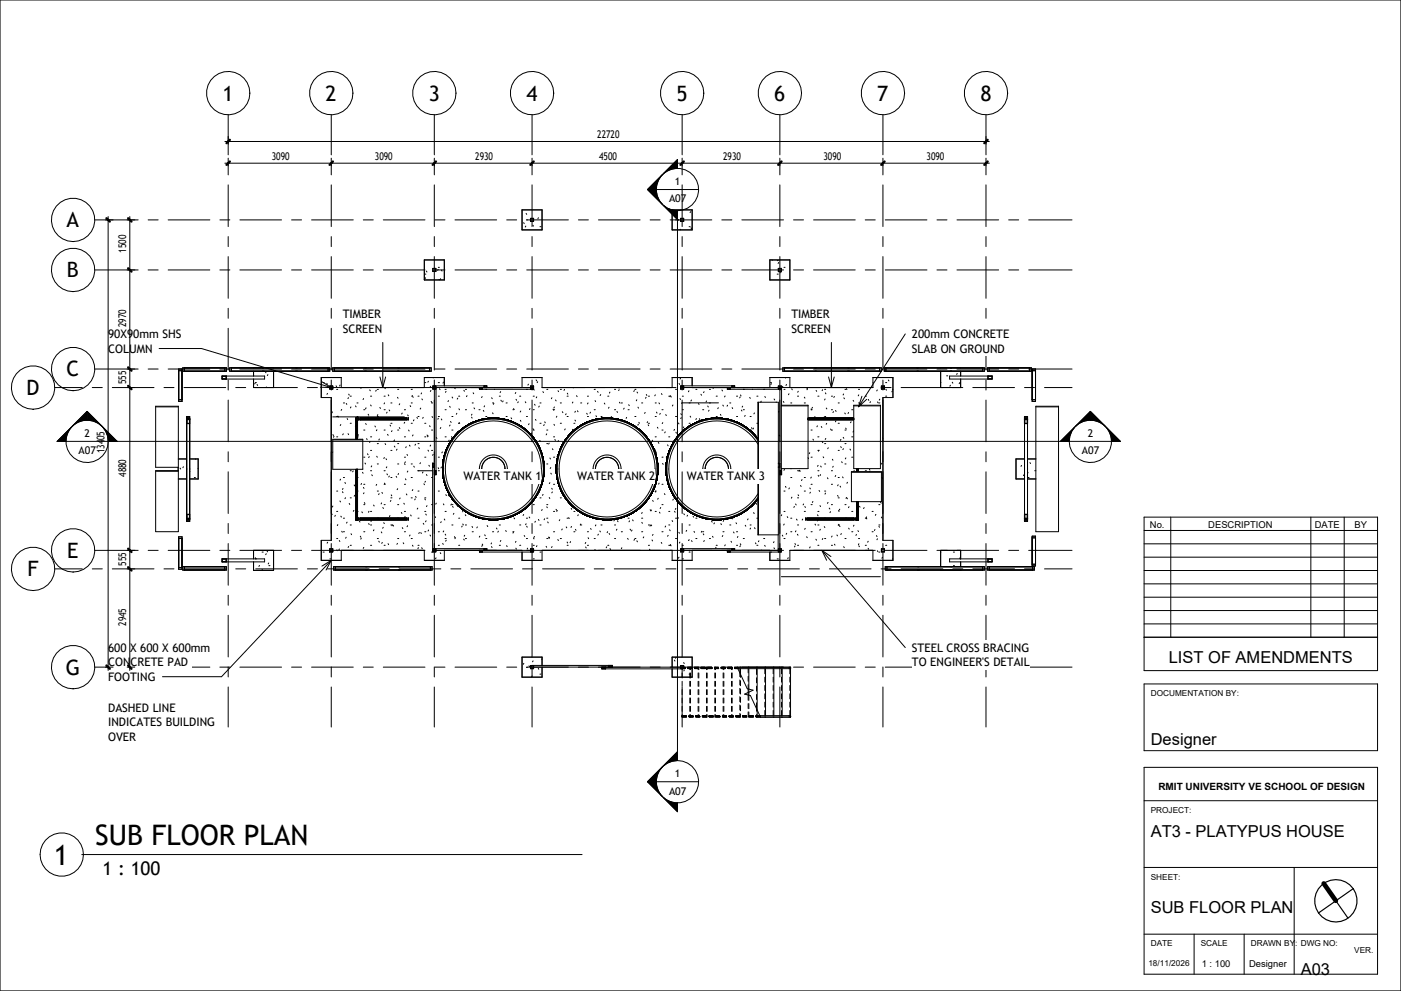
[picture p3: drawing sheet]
<svg xmlns="http://www.w3.org/2000/svg" width="420mm" height="297mm" viewBox="0 0 420 297" stroke-linecap="round" stroke-linejoin="round" font-family="sans-serif">
<defs><g id="words">
<g font-size="8.5">
<text x="28.5" y="253.1">SUB FLOOR PLAN</text>
<text x="16.1" y="259.1">1</text>
</g>
<g font-size="6.3">
<text x="66.7" y="30.1">1</text>
<text x="97.6" y="30.1">2</text>
<text x="128.5" y="30.1">3</text>
<text x="157.8" y="30.1">4</text>
<text x="202.8" y="30.1">5</text>
<text x="232.1" y="30.1">6</text>
<text x="263" y="30.1">7</text>
<text x="293.9" y="30.1">8</text>
<text x="20" y="68.1">A</text>
<text x="20.1" y="83.1">B</text>
<text x="20" y="112.8">C</text>
<text x="7.9" y="118.4">D</text>
<text x="20.2" y="167.2">E</text>
<text x="8.2" y="172.7">F</text>
<text x="19.7" y="202.2">G</text>
</g>
<text font-size="5.6" x="30.8" y="262.2">1 : 100</text>
<g font-size="4.9">
<text x="350.4" y="198.8">LIST OF AMENDMENTS</text>
<text x="345" y="223.4">Designer</text>
<text x="345" y="250.9">AT3 - PLATYPUS HOUSE</text>
<text x="345" y="273.7">SUB FLOOR PLAN</text>
<text x="390" y="292.1">A03</text>
</g>
<g font-size="3.5">
<text x="102.8" y="95.3">TIMBER</text>
<text x="237.2" y="95.3">TIMBER</text>
<text x="32.4" y="101.3">90X90mm SHS</text>
<text x="102.8" y="99.7">SCREEN</text>
<text x="237.2" y="99.7">SCREEN</text>
<text x="273.4" y="101.3">200mm CONCRETE</text>
<text x="32.4" y="105.7">COLUMN</text>
<text x="273.4" y="105.7">SLAB ON GROUND</text>
<text x="138.9" y="144">WATER TANK 1</text>
<text x="173" y="144">WATER TANK 2</text>
<text x="205.9" y="144">WATER TANK 3</text>
<text x="32.4" y="195.3">600 X 600 X 600mm</text>
<text x="273.4" y="195.3">STEEL CROSS BRACING</text>
<text x="32.4" y="199.7">CONCRETE PAD</text>
<text x="273.4" y="199.7">TO ENGINEER'S DETAIL</text>
<text x="32.4" y="204.1">FOOTING</text>
<text x="32.4" y="213.3">DASHED LINE</text>
<text x="32.4" y="217.7">INDICATES BUILDING</text>
<text x="32.4" y="222.1">OVER</text>
</g>
<g font-size="3.2">
<text x="179" y="41.3">22720</text>
<text x="81.5" y="47.8">3090</text>
<text x="112.4" y="47.8">3090</text>
<text x="142.5" y="47.8">2930</text>
<text x="179.6" y="47.8">4500</text>
<text x="216.8" y="47.8">2930</text>
<text x="246.9" y="47.8">3090</text>
<text x="277.8" y="47.8">3090</text>
<text x="202.3" y="55.5">1</text>
<text x="200.6" y="60.7">A07</text>
<text x="37.9" y="75.8" transform="rotate(-90 37.9 75.8)">1500</text>
<text x="37.9" y="98.1" transform="rotate(-90 37.9 98.1)">2970</text>
<text x="37.9" y="115.1" transform="rotate(-90 37.9 115.1)">555</text>
<text x="25.3" y="130.9">2</text>
<text x="326.1" y="130.9">2</text>
<text x="23.6" y="136.1">A07</text>
<text x="31.4" y="135.9" transform="rotate(-90 31.4 135.9)">13405</text>
<text x="324.3" y="136.1">A07</text>
<text x="37.9" y="142.9" transform="rotate(-90 37.9 142.9)">4880</text>
<text x="37.9" y="169.5" transform="rotate(-90 37.9 169.5)">555</text>
<text x="37.9" y="187.6" transform="rotate(-90 37.9 187.6)">2945</text>
<text x="202.3" y="233">1</text>
<text x="200.6" y="238.1">A07</text>
</g>
<text font-size="3" x="347.3" y="236.8">RMIT UNIVERSITY VE SCHOOL OF DESIGN</text>
<g font-size="2.8">
<text x="344.7" y="158.3">No.</text>
<text x="362.2" y="158.3">DESCRIPTION</text>
<text x="394.1" y="158.3">DATE</text>
<text x="406.1" y="158.3">BY</text>
<text x="360.3" y="289.7">1 : 100</text>
<text x="374.5" y="289.7">Designer</text>
</g>
<g font-size="2.5">
<text x="345" y="208.7">DOCUMENTATION BY:</text>
<text x="345" y="243.7">PROJECT:</text>
<text x="345" y="263.7">SHEET:</text>
<text x="345" y="283.6">DATE</text>
<text x="360" y="283.6">SCALE</text>
<text x="375" y="283.6">DRAWN BY: DWG NO:</text>
<text x="406" y="285.7">VER.</text>
<text x="344.3" y="289.4">18/11/2026</text>
</g>
</g></defs>
<g fill="none" stroke="#000" stroke-width=".3">
<path d="M127.2 77.9h6v6h-6zM156.5 62.9h6v6h-6zM157 66.7l.2 .3M157.6 67.8l-.1 .2M157.7 64l.2 .3M157.8 65.9h.3M159.1 65.7v.1M159.4 65.5h-.1M159.7 66.3v.1M159.8 67.5l.1 .3M159.9 66.1h.1M161.4 65.3l-.2 .2"/>
<path d="M161.9 67.9h.3M201.5 62.9h6v6h-6zM202.5 65.9h.3M203.2 65.9l-.1 .3M203.4 65.8l.1 .3M204 68.7l-.1 .2M204.1 66h-.1M204.6 65.5h.1M206.6 67.9h.3M207 63.4l-.1 .3M207.1 68.3l.2 .3M230.8 77.9h6v6h-6z"/>
<path d="M231.5 77.9v.1M233 78.1h.3M233.4 78.7l-.1 .3M127.3 82.2h.4M127.6 83.2l-.2 .3M127.8 81.2l.2 .3M129.8 81.2h.1M130.5 80.5h.1M131.4 80.7l-.2 .3M131.4 80.1h.3M131.6 83.7l.1 .2M132.1 83.5l-.2 .3"/>
<path d="M132.4 81l.1 .2M230.8 80.8h.1M233 82.2h.3M233.4 81.3l.2 .3M234 81.3v.1M234.2 81.5l-.2 .2M234.2 81.1h.1M235 80.1h.4M53.6 110.6h1v9.7h-1zM53.6 119.8h1M53.6 111.1h1M54.8 110.2h13.1v1h-13.1z"/>
<path d="M55.3 110.2v1M66.6 112.7h12.7v.9h-11.5M66.6 113.6h1.2M67.4 110.2v1M68.9 110.2h30v1h-30zM69.4 110.2v1M76 110.2h6M76 111.2v1.5M76.5 114.8l-.2 .3M76.5 114.7h.4M77.1 115.2l.1 .3M79.6 111.4l.1 .3"/>
<path d="M79.8 116l.1 .1M80.3 112.3l-.2 .3M82 111.2v4.9h-6v-2.5M96.9 114.7h.3M98 114.9l.1 .3M98.2 117.9l-.2 .3M98.4 110.2v1M98.9 115.9h.1M99.1 115.7h-.1M99.4 116.6h.1M99.8 116.2l-.1 .1M99.8 110.2h29.5v1h-29.5z"/>
<path d="M100.3 110.2v1M100.8 115.6l.1 .3M100.9 116.7h.4M102 115.4l-.2 .3M104.5 119.2l-.2 .3M104.5 118.1l.2 .3M105 118.7h.3M108.1 116.1l.1 .3M109 119.5l-.2 .2M110.8 116.8l.2 .3M111.1 118.7h.3M112.8 117l-.2 .2"/>
<path d="M113.1 116.7h.3M115.1 118.7h.4M115.6 116.2l-.2 .3M116.4 118.3l.2 .3M119.2 119.1l.1 .3M119.2 116.7h.3M123.3 116.7h.3M123.6 118.5l-.1 .3M123.7 118.8l.2 .3M125.3 118.7h.3M126.4 117.8l-.2 .3M126.5 119.5l.1 .3"/>
<path d="M127.3 114.7h.4M128.4 114.2l-.1 .3M128.8 110.2v1M129 115.8l.1 .2M129.2 117l-.2 .3M129.8 116.4h.1M129.8 113.1l.1 .2M130.2 116.1v48.9h-.5v-25M130.5 115.7h-.1M130.7 116.1v25M131.4 118.7h.3M131.4 114.7h.3"/>
<path d="M131.8 116.5l.1 .3M133 114.5l-.2 .3M133.2 115.6v-2.5h-6v3h-24.9v-3h-6v6h3v42.8h-3v6h6v-3h24.9v3h6v-3M133.4 116.7h.4M133.7 117.3l-.2 .3M135.5 119l.2 .3M136.3 116.2l.2 .3M137.2 119.3l-.1 .3M137.5 118.7h.3M139.1 117l.1 .3M139.5 116.7h.4M140 118.6l-.2 .3"/>
<path d="M141.8 117.7l.2 .3M143.8 116.1l-.2 .3M143.8 116.6h.7M144.5 118.9l-.1 .2M145.2 116.1h.7M145.9 115.7l-15.8-.1v.5l29.5 .1v.5h-15M147.4 119.2l.2 .3M148.3 116.7h.1M149.7 118.7h.3M150.1 117.4l-.2 .3M150.2 119.9l.1 .3M154.6 117.6l-.1 .3"/>
<path d="M154.7 119.7l.2 .3M155.8 118.7h.3M158.4 115.1l-.1 .3M159.1 116v.1M159.4 115.7h.1M159.8 116.6h-.1M159.8 118.7h.4M159.9 116.4h.1M160 116.6l.1 .3M160.7 113.8l.2 .3M160.9 118.9l-.1 .3M161.2 114.4l-.2 .3"/>
<path d="M162.8 117.4l.1 .3M163.9 116.7h.3M165.5 119.2l-.2 .3M166.5 119.9l.2 .3M167.3 117.1l.2 .3M168 116.7h.3M169.2 116.7l-.1 .3M170 118.7h.3M170.1 117.8l.1 .3M171.9 116.1v.1M172.8 118.6l.2 .3M176.1 118.7h.3"/>
<path d="M178.1 116.7h.4M179.1 117.3l.2 .3M180.1 118.3l-.2 .2M182.2 118.7h.3M182.9 117.5l-.2 .3M184.2 116.7h.4M185.5 116.1l.1 .2M185.6 116.8l-.1 .3M190.2 117l-.2 .3M190.3 116.7h.4M190.9 119.8l-.2 .3M191 117.5l.1 .3"/>
<path d="M193.7 119.1l-.2 .3M193.8 118.2l.1 .3M194.4 118.7h.3M196.5 118.3l-.2 .3M198.3 118l.2 .3M200.5 118.7h.3M201 118.6l-.2 .3M201.1 118.7l.1 .3M202.5 116.7h.3M203.6 114.9l.1 .3M203.8 119.4l.2 .3M204 113.3l-.1 .3"/>
<path d="M204.1 116.3h-.1M204.5 118.7h.4M204.7 115.7h-.1M206.5 117.1l-.1 .3M207.3 119.9l-.2 .3M207.5 115.6v-2.5h-6v3h-39v-3h-6v3M208.6 116.7h.3M210.1 118.2l.2 .3M211.1 117.4l-.2 .3M212.7 116.7h.3M213.7 116.1l.1 .3M214.7 118.7h.3"/>
<path d="M216.4 116.9l.2 .3M217.4 118.7l-.2 .3M218.1 116.6h.7M218.9 116.7h14.9M219.5 116.1h.7M220.2 115.7l-15.9-.1v.5l29.5 .1M220.8 118.7h.3M221.9 118.9l-.2 .3M222 118.4l.1 .3M224.8 119.1l.1 .3M225.6 116.7h-.1M226.9 118.7h.3"/>
<path d="M229.3 118.8l.2 .3M230.8 116.1v-3h6v3h24.9v-3h6v6h-3v42.8h3v6h-6v-3h-24.9v3h-6v-2.4M231 114.7h.3M231.3 115l-.2 .2M232.1 119.6l.1 .3M234 116.6h-.1M234.2 116.3h.1M234.6 115.8l.1 .3M234.7 110.2h29.5v1h-29.5zM235 116.7h.4M235.2 110.2v1M235.4 113.1l.1 .2"/>
<path d="M235.8 115.2l-.2 .3M236.5 118l-.1 .3M237.3 116.5l.2 .3M239.1 118.7h.3M239.3 117.3l-.2 .3M241.1 119l.2 .3M241.9 116.3v.5M244.7 117l.1 .3M245.2 118.7h.3M246.6 116.8l-.1 .3M247.2 116.7h.3M247.4 119.6l-.2 .3"/>
<path d="M247.4 117.7l.2 .3M249.2 118.7h.4M250.1 118.8l-.1 .3M252.9 118.1l-.2 .3M253 119.2l.2 .3M253.3 116.7h.3M253.7 116.5l.2 .2M255.8 120l.1 .3M257.4 116.7h.3M257.4 118.4l-.1 .2M259.4 118.7h.3M260.3 119.7l.2 .3"/>
<path d="M261.7 114.7h.1M263 116.9l-.2 .3M263.7 110.2v1M263.7 119.6l-.1 .3M264.3 116.4l-.1 .1M265 115.7h.1M265.1 110.2h30v1h-30zM265.5 118.7h.3M265.5 114.7h.3M265.6 116.7l.1 .2M265.6 110.2v1M266.3 113.9l.2 .3"/>
<path d="M267.5 116.7h.2M267.5 117.1l-.1 .3M282 114.7h.1M282 111.2v4.9h6v-2.5M282 110.2h6M283.8 112.6h.3M284.9 115.4l-.1 .3M285.3 110.1v.1M285.5 114.5l.1 .3M287 111.9l-.2 .3M287.7 114.7l-.2 .3M287.8 114.7h.2"/>
<path d="M288 111.2v1.5M294.6 110.2v1M296 110.2h13.2v1h-13.2zM296.2 113.6h1.2M296.5 110.2v1M297.4 112.7h-12.7v.9h11.5M308.7 110.2v1M309.4 110.6h1v9.7h-1zM309.4 119.8h1M309.4 111.1h1M46.7 121.9h6.8M53.5 137.5h2.5"/>
<path d="M55 139.9l-.2 .3M56.8 125.3h-.8v30.5h.8M56.8 125.6v1.3M56.9 137.5h2.5v6h-2.5M56.9 125.3v30.5M58.7 137.5l-.1 .2M99.7 123.4l-.2 .3M99.8 135.5l-.1 .1M99.8 131.8h9M99.8 131.6h9v9h-9zM99.8 124.9h21.4M99.8 130.2l.2 .3"/>
<path d="M100.1 130.8l-.1 .2M100.9 124.8h.4M100.9 130.9h.4M101.3 124.7l.2 .3M102.2 127.2l-.2 .3M102.4 122.7l-.1 .3M102.9 130l-.2 .3M103 120.8h.3M103.8 120.9l.2 .3M104.1 125.4l.1 .3M104.3 130l.2 .3M105 126.9h.3"/>
<path d="M105.2 122l-.2 .2M106.6 121.6l.1 .3M106.7 127.5l-.2 .3M106.8 131.6v-6.4h.4v6.4M107 120.8h.3M107 124.8h.3M107.2 130.9h.1M107.2 130.8l.1 .2M107.2 125.8h15.3M107.2 125.3h15.3M107.4 125.2h.6v.6h-.6zM107.4 130.3l-.1 .3"/>
<path d="M109 122.8h.4M109 128.9h.4M109 137h.4M109.4 138.8l.2 .3M109.6 126.9l.2 .3M109.8 122.2l-.2 .3M109.9 131.5l.2 .3M110.2 136l.1 .3M110.4 124.2l.1 .2M110.5 125l-.2 .3M110.7 136.9l-.2 .2M111 132.3l-.2 .3"/>
<path d="M111.1 130.9h.3M111.1 135h.3M111.1 121.4l.2 .3M111.4 139.6l-.1 .3M112.4 127.7l.2 .3M112.9 136.7l.2 .3M113 128.8l-.2 .3M113.1 124.8h.3M113.1 133h.3M113.1 139h.3M113.3 124.3l-.2 .3M113.7 131.6l-.1 .3"/>
<path d="M113.9 122.1l.2 .3M115.1 122.8h.4M115.1 128.9h.4M115.2 137.1l-.1 .3M115.3 120.7l-.2 .3M115.4 132.9l.2 .3M115.7 137.5l.2 .3M116 139.9l-.2 .3M116 123.5l-.1 .3M116.2 130.2l.2 .3M116.7 122.9l.1 .3M116.9 127.4l.2 .3"/>
<path d="M117.2 120.8h.3M117.2 126.9h.3M117.2 135h.3M117.5 129.1l-.1 .3M118.2 133.7l.2 .3M118.3 131.8l-.2 .3M119 134.6l-.1 .3M119.2 128.9h.3M119.2 133h.3M119.2 139h.3M119.7 128.1l.2 .3M119.8 121l-.1 .3"/>
<path d="M120.6 123.8l-.2 .3M121.2 122.8h.4M121.2 130.9h.4M121.2 137h.4M121.3 139l.1 .3M121.3 126.6l-.1 .3M121.5 138.4l-.1 .3M121.8 133.9l-.2 .3M121.9 125.2h.6v.6h-.6zM122 136.2l.2 .3M122.2 124.3l.2 .3M122.5 128.9l.2 .3"/>
<path d="M122.8 133.4l.1 .3M123 121.6l.1 .3M123.3 120.8h.3M123.3 126.9h.3M123.3 139h.3M123.8 130.4l-.1 .2M124 139.7l.2 .3M124.1 125.8l-.2 .3M124.6 133.1l-.2 .3M125 125.1l.2 .3M125.3 124.8h.3M125.3 133h.3"/>
<path d="M125.5 134.2l.2 .3M126.1 138.7l-.2 .3M126.1 122.3l-.1 .3M126.9 125.1l-.2 .3M127.3 126.9h.4M127.3 130.9h.4M127.3 137h.4M128 130.4l.2 .3M128.3 134.9l.2 .3M128.4 130.6l-.2 .3M128.6 139.4l.1 .3M128.8 127.6l.1 .3"/>
<path d="M129.1 133.4l-.2 .3M129.2 120.3l.2 .3M129.4 120.8h.3M129.4 128.9h.3M129.4 135h.3M129.5 124.8l.2 .3M129.7 138.9v1M129.8 136.2l-.1 .3M130.8 131.1l.2 .3M131.4 124.8h.3M131.4 137h.3M131.4 125.3l-.2 .3"/>
<path d="M132.2 128.1l-.2 .3M132.3 125.6l.2 .3M132.4 140l-.2 .3M132.6 135.4l-.1 .3M133.4 122.8h.4M133.4 130.9h.4M134.5 120.1l-.2 .3M134.7 131.9l-.2 .3M134.8 121.8l.2 .3M134.9 127.4l-.1 .3M135.1 126.3l.1 .3M135.3 130.8l.2 .3"/>
<path d="M135.5 124.8h.3M135.5 128.9h.3M137 123.9l-.2 .3M137.5 126.9h.3M137.6 122.5l.1 .3M137.7 126.6l-.2 .3M139.5 122.8h.4M141.4 125l.1 .3M141.5 124.1l-.2 .3M141.6 120.8h.3M142.1 122.2l.2 .3M143.6 122.8h.3"/>
<path d="M144.9 123l.2 .3M145.3 121.6l-.2 .3M145.6 124.8h.4M147.6 120.8h.4M147.7 123.7l.1 .3M148.1 120.9l-.2 .3M150.8 120.1l-.1 .3M151.7 120.8h.3M151.7 124.8h.3M152.3 125.7l-.1 .2M153.2 125.2l.2 .3M154 122.4l.1 .4h-.4"/>
<path d="M155.4 120.4l-.2 .3M156 126l.2 .3M156.1 123.2l-.2 .3M157.2 128.8a15 15 0 0 0-15.8-1.8 15 15 0 0 0-8.5 13.5M157.3 128.8a15 15 0 0 1 5.6 11.7M157.5 120.4l.1 .3M157.8 124.8h.3M158.6 127l-.1 .3M158.9 122.4l-.2 .3M159.4 129.8l-.2 .2M159.8 128.5l.1 .3M159.8 122.8h.4"/>
<path d="M159.8 128.9h.4M160.3 121.2l.1 .2M160.5 125.7l.2 .3M161.7 121.7l-.2 .3M161.8 132l.2 .3M161.9 120.8h.3M161.9 126.9h.3M162.1 135h.1M163.2 127.3l-.2 .2M163.3 126.4l.2 .3M163.9 130l-.2 .3M163.9 128.9h.3"/>
<path d="M163.9 133h.3M163.9 139h.3M164.6 132.8l-.1 .3M164.9 137.3l.1 .3M165.6 134.5l.2 .3M165.8 122.6l.2 .3M165.9 122.8h.4M165.9 130.9h.4M165.9 137h.4M166.1 127.2l.1 .3M166.2 122l-.2 .3M166.3 131.7l.2 .3"/>
<path d="M166.9 124.8l-.1 .2M167.1 136.6l-.1 .3M167.4 132.1l-.2 .3M168 120.8h.3M168 126.9h.3M168.6 123.4l.1 .3M169.4 128.5l-.1 .3M169.7 124l-.1 .3M170 124.8h.3M171.6 128.7l.2 .3M171.8 120.5l-.2 .3M172 126.9h.4"/>
<path d="M172.4 125.9l.1 .3M172.5 123.3l-.2 .3M173.1 123.1l.2 .3M174.1 120.8h.3M175.9 123.9l.2 .2M176.1 124.8h.3M176.3 120.8l-.2 .3M177 123.5l-.1 .3M178.1 122.8h.4M178.4 120.1l.2 .3M178.7 124.6l.1 .3M180.2 124.8h.3"/>
<path d="M181.2 120.8l.1 .3M182.6 122l-.2 .3M183.3 124.8l-.1 .3M184.2 122.8h.4M185 123.3l.1 .3M185.7 120.5l.2 .3M186.3 120.8h.3M187.1 122.3l-.1 .3M187.9 125.1l-.2 .3M188.3 122.8h.3M188.5 121.3l.1 .3M190.3 124.8h.4"/>
<path d="M191.3 122l.1 .3M191.4 127.1l-.2 .3M191.5 126.6l.2 .3M192.3 120.8h.4M193.4 123.6l-.2 .3M194.2 126.4l-.2 .3M194.3 127.3l.2 .3M194.4 126.9h.3M195.6 131.9l-.1 .3M196.4 134.7l-.2 .3M196.4 120.8h.3M196.4 124.8h.3"/>
<path d="M196.4 130.9h.3M196.6 135.4l.2 .2M196.8 123.5l.2 .3M197.1 128l.1 .3M197.1 137.5l-.1 .2M197.3 132.6l.2 .3M197.5 120.7l.2 .3M197.9 123.9l-.1 .3M198.4 122.8h.4M198.4 128.9h.4M198.4 137h.4M198.6 138.9l.2 .3"/>
<path d="M198.7 126.7l-.2 .2M199.4 129.4l-.1 .3M199.6 124.3l.1 .2M199.9 136.7l-.2 .3M200.1 133.3l.2 .3M200.5 130.9h.3M200.5 135h.2M201.7 121.4l-.1 .3M202.2 128.7l-.2 .3M202.5 124.8h.3M202.6 129.5l.2 .3M203.4 126.8l.1 .3"/>
<path d="M204.1 124l.2 .3M204.2 125.2l-.1 .3M204.4 129.5a15.2 15.2 0 0 1 22.8 2 15.2 15.2 0 0 0-17-5.4 15.2 15.2 0 0 0-10.6 14.4 15.2 15.2 0 0 1 4.8-11zM204.5 120.7h10.9M204.5 120.6l-.2 .3M204.5 122.8h.4M204.5 128.9h.4M205 127.9l-.2 .3M206.6 126.9h.3M206.9 124.7l.2 .3M206.9 127.8a15 15 0 0 0-7 12.7M206.9 127.8a15 15 0 0 1 20.3 4.1 15 15 0 0 0-16.8-5.7 15 15 0 0 0-10.5 14.3"/>
<path d="M208.8 125.4l-.2 .3M209.4 120.9l.2 .3M209.7 125.5l.1 .3M210.6 122.8h.4M211.8 120.2l-.1 .3M212.2 121.7l.1 .3M212.6 122.9l-.2 .3M214.7 124.8h.3M215.3 122.2l-.1 .3M216 124.2l.1 .3M216.7 121.4l.2 .3M218.1 121.5l-.1 .2"/>
<path d="M218.8 120.8h.3M219.5 122.2l.1 .2M220.8 124.8h.3M222.3 122.9l.1 .3M222.7 121.7l-.2 .3M222.8 122.8h.4M223.4 124.5l-.2 .3M224.9 124.8h.3M224.9 128.9h.3M225.3 128.2l.2 .3M225.9 128.3l-.2 .3M226.2 123.8l-.2 .2"/>
<path d="M226.9 126.9h.3M227.2 133.1a14.4 14.4 0 0 0-21.6-3.5 14.4 14.4 0 0 0 0 21.9 14.4 14.4 0 0 0 21.6-3.5M227.4 120.5v39.8M228.2 120.2l-.2 .3M232.7 120.5h.1M233.5 123.3l-.2 .2M233.6 130.4l.2 .3M233.7 138.9v1M234.2 121.6h8M234.2 121.4h8v19h-8zM234.3 121.4v-5.4h-.5v25.1M234.8 120.3l.2 .3"/>
<path d="M237 120.8h.4M241.1 120.8h.3M242.2 137.2l.2 .3M242.2 125.8h13.7M242.2 125.3h13.7M242.8 135.7l-.2 .3M243.1 122.8h.4M243.1 128.9h.4M243.1 137h.4M243.2 122.6l.1 .2M243.6 122.1l-.2 .3M243.7 131.6l.2 .3"/>
<path d="M244.3 124.8l-.2 .3M245.1 127.6l-.2 .3M245.2 130.9h.3M245.2 135h.3M245.3 139.5l-.2 .3M245.5 134.9l-.1 .3M246 139.7l.2 .3M246.2 127.8l.2 .3M246.5 132.4l.2 .3M246.8 136.9l.1 .3M247 125.1l.1 .2M247.2 124.8h.3"/>
<path d="M247.2 133h.3M247.2 139h.3M247.6 131.4l-.2 .3M247.7 122.3l.2 .3M247.8 126.9l-.1 .3M248.3 134.2l-.2 .3M249 128.6l.2 .3M249.2 122.8h.4M249.2 128.9h.4M249.5 137.6l.2 .3M249.8 139.7l-.2 .3M249.9 123.4l-.2 .2"/>
<path d="M250.5 123l.1 .3M250.6 126.1l-.2 .3M251.3 120.8h.3M251.3 126.9h.3M251.3 135h.3M252 133.9l.2 .2M252.1 131.7l-.2 .3M252.3 138.4l.2 .3M252.8 131.1l.2 .3M252.8 134.5l-.1 .2M253.3 123.8l.1 .3M253.3 128.9h.3"/>
<path d="M253.3 133h.3M253.3 139h.3M253.5 128.3l.2 .3M253.6 137.2l-.2 .3M254.4 123.6l-.2 .3M254.8 134.6l.2 .3M255.1 126.4l-.1 .3M255.3 122.8h.4M255.3 130.9h.4M255.3 137h.4M255.9 129.2l-.2 .3M255.9 121.6h8"/>
<path d="M255.9 121.4h8v19h-8zM257.4 120.8h.3M258.2 121.1l-.2 .3M261 120.4l-.2 .3M263.1 120.4l.1 .3M263.5 120.8h.3M264.4 138.8l-.2 .3M264.6 131.3l.1 .1M306.2 139.5l-.1 .3M307.1 137.5h-2.5v6h2.5M307.1 125.3v30.5M307.2 125.3h.8v30.5h-.8"/>
<path d="M307.2 125.6v1.3M308 137.5h2.5M308.8 138.6l.1 .3M310.5 121.7h6.8v37.6h-6.8zM310.5 121.9h6.8M46.7 141.2h6.8M53.5 140h-6.8v-18.3h6.8v37.6h-6.8v-18.3h6.8M53.5 143.5h2.5M54 140.3l.2 .3M56.8 154.2v1.3M56.9 141.2v.1M58.3 143.1h.3"/>
<path d="M59.4 140.3v.1M99.4 153.9l.2 .3M99.8 151.7l-.2 .3M100.5 154.4l-.1 .3M100.9 147.2h.4M100.9 153.3h.4M101.3 157.2l-.2 .3M101.9 150.1l.2 .3M102.1 143.6l-.2 .3M102.2 154.7l.2 .3M102.5 159.2l.1 .3M102.7 147.4l.1 .3"/>
<path d="M102.8 146.4l-.1 .3M103 143.1h.3M103 155.3h.3M103 159.4h.3M103.4 144.6l.2 .3M103.6 149.2l-.2 .3M104.1 156.5l-.2 .3M104.7 150.9l.2 .3M105 141.1h.3M105 149.2h.3M105 157.3h.3M105.2 160l.2 .2"/>
<path d="M105.9 141.1l-.2 .3M106.1 153l-.2 .2M106.2 145.3l.1 .3M106.4 148.4l-.2 .3M106.8 155.8l-.1 .2M106.8 140.6v15.2M107.2 143.1h.1M107.2 147.2h.1M107.2 153.3h.1M107.2 140.6v15.2h-.4M107.2 155.8h15.3M107.2 155.3h15.3"/>
<path d="M107.4 155.2h.6v.6h-.6zM107.7 156.2l.2 .3M108.4 144.9l-.2 .3M108.5 153.4l.1 .3M108.7 141.5l.1 .3M109 146.1l.1 .3M109 145.1h.4M109 151.2h.4M109 159.4h.4M109.1 147.7l-.1 .3M109.2 150.6l.2 .3M110.5 156.9l.2 .3"/>
<path d="M110.6 153.2l-.1 .3M111.1 141.1h.3M111.1 153.3h.3M111.1 157.3h.3M111.4 156l-.2 .3M111.5 142.3l.1 .3M112 151.4l.2 .3M112.1 158.8l-.2 .3M112.9 145.2l-.1 .3M113.1 147.2h.3M113.1 155.3h.3M113.7 148l-.2 .2"/>
<path d="M114.3 159.4l.2 .3M114.4 150.7l-.2 .3M114.5 147.6l.2 .3M114.8 152.1l.1 .3M114.9 158l-.2 .3M115 156.6l.2 .3M115.1 141.1h.4M115.1 145.1h.4M115.1 151.2h.4M115.2 144.8l.2 .3M116 142l.2 .3M116.7 142.7l-.2 .3"/>
<path d="M116.9 154.5l-.2 .3M117.2 143.1h.3M117.2 149.2h.3M117.2 157.3h.3M117.2 150l-.2 .3M117.3 148.3l.1 .3M117.7 157.3l-.2 .3M117.8 157.4l.2 .3M118.8 142.8l.1 .3M119.2 151.2h.3M119.2 155.3h.3M119.2 146.5l-.1 .3"/>
<path d="M119.5 141.9l-.2 .3M120 149.2l-.2 .3M120.3 153.6l.2 .3M120.6 158.1l.2 .3M121.1 150.8l.1 .3M121.2 145.1h.4M121.2 153.3h.4M121.2 159.4h.4M121.4 154.8l-.1 .3M121.5 143.5l.2 .3M121.8 148l.2 .3M121.9 155.2h.6v.6h-.6z"/>
<path d="M122.2 157.6l-.2 .3M122.3 141.2l-.2 .3M123.1 154.3l.2 .3M123.3 143.1h.3M123.3 149.2h.3M123.8 146.7l-.2 .3M124.5 149.5l-.2 .3M124.6 148.8l.2 .3M125.2 152.3l-.1 .3M125.3 141.1h4.5M125.3 147.2h.3M125.3 155.3h.3"/>
<path d="M125.7 159.6l-.2 .3M126.1 159.6l.2 .3M126.8 141.5l-.2 .2M126.9 156.8l.2 .3M127.1 145l.2 .3M127.3 149.2h.4M127.3 153.3h.4M127.3 159.4h.4M127.4 149.5l.1 .3M127.5 144.2l-.1 .3M127.6 154.1l.2 .3M127.7 156.1l-.1 .3"/>
<path d="M127.8 142.2l.2 .3M128 151.5l-.2 .3M128.5 158.9l-.2 .2M129.4 143.1h.3M129.4 151.2h.3M129.4 157.3h.3M130.3 141.1v1.1M130.3 143.5l-.1 .2M130.4 154.8l.2 .3M130.7 141.1v1.1M130.8 150.8l-.2 .3M131.4 140.2l.1 .3"/>
<path d="M131.4 141.1h.3M131.4 147.2h.3M131.4 159.4h.3M132.3 156.4l-.2 .2M132.7 140.5a15.2 15.2 0 0 1 15.2-15.2 15.2 15.2 0 0 1 15.2 15.2M132.7 140.5a15.2 15.2 0 0 0 2.1 7.9M132.7 140.5a15.2 15.2 0 0 0 15.2 15.3 15.2 15.2 0 0 0 15.2-15.3M132.9 140.5a15 15 0 0 0 15 15.1 15 15 0 0 0 15-15.1M132.9 140.5a15 15 0 0 1 15-15 15 15 0 0 1 15 15M132.9 151l.2 .3M133 159.1l-.1 .3M133.2 155.6l.2 .2"/>
<path d="M133.4 153.3h.4M133.7 148.2l.1 .3M134.6 148.3l-.2 .3M134.8 148.4a15 15 0 0 0 3.8 4.2M135.3 151.1l-.1 .3M135.5 151.2h.3M135.5 157.3h.3M135.7 151.8l.2 .2M136.1 153.8l-.2 .3M137.5 155.3h.3M138.6 157.6l-.2 .3M138.7 157l.2 .3"/>
<path d="M138.8 153.1l-.1 .3M139.5 154.3l.1 .3M139.5 157.3h.4M141.5 157.8l.2 .3M141.6 159.4h.3M143.1 157.9l-.2 .3M143.6 155.3h.3M146 157.5l.2 .3M147.6 159.4h.4M148.8 158.3l.2 .2M149.4 159.2l-.2 .3M149.7 157.3h.3"/>
<path d="M151.6 159l.2 .3M153.7 159.4h.4M153.9 159.5l-.1 .3M154.1 155.2l.2 .3M155.8 157.3h.3M157 154.2l-.2 .3M157.7 157l-.1 .3M157.8 155.3h.3M157.9 157.7l.2 .3M158.6 154.9l.2 .3M159.8 151.2h.4M160.5 156.2l-.2 .3"/>
<path d="M161 148.4a15.2 15.2 0 0 1-22.4 4.2M161.4 155.7l.2 .3M161.9 149.2h.3M161.9 157.3h.3M162.5 152.7l-.1 .3M162.8 148.2l-.2 .3M163.1 140.5a15.2 15.2 0 0 1-2.1 7.9M163.3 155.5l-.2 .3M163.9 151.2h.3M163.9 155.3h.3M163.9 151.9l.2 .3M164.2 156.4l.2 .3"/>
<path d="M164.7 149.1l.1 .3M164.8 144.7l-.1 .2M165.1 140.1l-.2 .3M165.1 141.8l.2 .3M165.4 146.3l.2 .3M165.6 147.4l-.2 .3M165.9 145.1h.4M165.9 153.3h.4M165.9 159.4h.4M166.7 152.6l.2 .3M166.7 140.5a15.2 15.2 0 0 1 15.3-15.2 15.2 15.2 0 0 1 15.2 15.2M166.7 140.5a15.2 15.2 0 0 0 2.2 7.9"/>
<path d="M166.7 140.5a15.2 15.2 0 0 0 15.3 15.3 15.2 15.2 0 0 0 15.2-15.3M167 140.5a15 15 0 0 1 15-15 15 15 0 0 1 15 15M167 140.5a15 15 0 0 0 15 15.1 15 15 0 0 0 15-15.1M167.1 153l-.2 .3M167.8 155.8l-.2 .2M168 149.2h.3M168.2 147.1l.1 .3M168.6 158.5l-.2 .3M168.9 148.4a15.2 15.2 0 0 0 26.2 0M169.7 157.9l.2 .3M170 155.3h.3M170.5 155.1l.2 .3"/>
<path d="M171.2 152.4l.2 .2M171.3 157.8l-.1 .3M172 153.3h.4M172 159.4h.4M172.5 158.7l.2 .2M173.4 154.3l-.2 .3M174.1 157.3h.3M174.1 157l-.2 .3M176.1 159.4h.3M177 158.4l.2 .3M178.6 157.3l-.1 .3M179.8 159.1l.2 .3"/>
<path d="M180.2 157.3h.3M182.2 159.3l-.2 .3M182.6 159.9l.2 .3M184.2 155.8l-.2 .3M184.2 157.3h.4M184.9 158.6l-.1 .3M185.1 156.1l.2 .3M186.3 159.4h.3M188.3 155.3h.3M188.7 156.1l-.1 .3M188.9 158.6l.2 .3M189.5 158.9l-.2 .3"/>
<path d="M189.6 155.8l.2 .3M190.4 153.3h.3M192.3 155.3h.4M192.3 159.4h.4M192.4 156.5l.2 .3M192.5 153.6l-.1 .3M194.4 157.3h.3M194.5 149.2h.2M194.9 152.8l.2 .2M195 157.4l-.1 .3M195.2 157.3l.2 .3M195.3 152.9l-.2 .2"/>
<path d="M195.7 150l.1 .3M196.4 153.3h.3M196.7 147.2h-.3l.2 .3M197.2 140.5a15.2 15.2 0 0 1-2.1 7.9M197.3 149.3l-.1 .3M197.6 144.8l-.2 .3M197.7 153.5l.2 .3M198.1 152.1l-.2 .3M198.4 145.1h.4M198.4 151.2h.4M198.4 159.4h.4M199.2 147.9l.1 .3"/>
<path d="M199.6 157.7l-.2 .2M199.6 141.3l-.1 .3M199.6 140.5a15.2 15.2 0 0 0 10.6 14.5 15.2 15.2 0 0 0 17-5.4 15.2 15.2 0 0 1-25.4-1.2M199.6 140.5a15.2 15.2 0 0 0 2.2 7.9M199.9 140.5a15 15 0 0 0 10.5 14.4 15 15 0 0 0 16.8-5.8 15 15 0 0 1-16.8 5.8 15 15 0 0 1-10.5-14.4zM200.5 153.3h.3M200.5 157.3h.3M200.7 158.8l.2 .3M201.5 156l.2 .3M201.9 149.6l-.2 .3M202 148.7l.1 .3M202.2 153.2l.2 .3"/>
<path d="M202.5 155.3h.3M202.6 152.4l-.2 .3M203.4 155.2l-.2 .2M203.5 159.5l.2 .3M205 154l.2 .3M205.9 158.9l-.2 .3M206.1 154.4l-.1 .3M206.6 157.3h.3M207.8 154.7l.1 .3M208.1 159.2l.1 .3M208.6 155.3h.3M210.4 159.2l-.2 .3"/>
<path d="M210.6 159.4h.4M210.8 160l.2 .3M213.3 156.2l.2 .3M214.2 156.7l-.2 .3M216.1 156.9l.2 .3M216.7 159.4h.4M217 156l-.2 .3M218.8 157.3h.3M219.7 155.2l-.1 .3M219.9 159.4l.2 .3M220.6 156.7l.2 .3M220.8 159.4h.3"/>
<path d="M223.4 157.4l.2 .3M224.3 155.5l-.2 .3M224.9 157.3h.3M225 158.3l-.2 .3M225.9 153.6l.2 .3M226.2 158.2l.2 .3M226.7 150.8l.1 .3M226.9 155.3h.3M227.2 150.4l-.1 .1M233.8 140v25M233.8 141.1v1.1M234.3 141.1v1.1"/>
<path d="M234.3 140.4v.7M234.4 154.3l-.2 .3M235 147.2h.4M235 153.3h.4M235.1 157.1l-.2 .3M235.2 140.7l-.2 .3M235.5 145.8l.1 .3M235.8 159.8l-.1 .3M236 154.8l.2 .3M236.7 146.2l-.2 .3M237 143.1h.4M237 155.3h.4"/>
<path d="M237 159.4h.4M237.1 140.4v.1M237.4 149l-.2 .3M238.1 151.8l-.1 .3M238.5 151l.2 .3M238.6 159.1l-.2 .3M238.8 155.6l.1 .3M239.1 141.1h.3M239.1 149.2h.3M239.1 157.3h.3M239.3 148.3l.1 .3M239.7 141l-.2 .2"/>
<path d="M239.7 141l.2 .3M240 145.5l.2 .3M240.4 143.7l-.1 .3M240.6 155.6l-.1 .3M240.9 151l-.1 .3M241.1 143.1h.3M241.1 147.2h.3M241.1 153.3h.3M241.3 151.8l.2 .3M241.4 158.3l-.2 .3M241.5 155.2h.6v.6h-.6zM241.5 155.3h15.3v.5h-15.3"/>
<path d="M242.8 146.2l.1 .3M243 147.5l-.2 .3M243.1 145.1h.4M243.1 151.2h.4M243.1 159.4h.4M243.2 143l-.1 .3M243.7 150.3l-.2 .3M244.3 157.1l.2 .3M245.1 154.3l.1 .3M245.2 141.1h.3M245.2 153.3h.3M245.2 157.3h.3"/>
<path d="M245.2 155.8l-.2 .3M245.3 142.5l.1 .2M245.5 147l.2 .3M245.8 151.5l.2 .3M245.9 158.6l-.1 .3M246 142.2l-.2 .3M247.1 157.8l.2 .3M247.2 147.2h.3M247.2 155.3h.3M247.5 147.8l-.2 .3M248 143.2l.2 .3M248.2 150.6l-.1 .3"/>
<path d="M248.6 152.3l.2 .3M249 153.3l-.2 .3M249.2 141.1h.4M249.2 145.1h.4M249.2 151.2h.4M250.5 142.5l-.1 .3M251.1 148.5l.2 .3M251.3 143.1h.3M251.3 149.2h.3M251.3 157.3h.3M251.3 145.3l-.2 .3M251.4 153l.1 .3"/>
<path d="M251.5 157.1l-.2 .3M251.6 157.5l.2 .3M251.8 152.6l-.2 .3M251.8 145.7l.2 .3M252.2 159.9l-.1 .3M252.6 142.9l.2 .3M253.3 151.2h.3M253.3 155.3h.3M253.8 149.1l-.2 .3M253.9 149.2l.1 .3M254.1 144.5l-.2 .3M254.4 158.3l.2 .3"/>
<path d="M254.5 151.9l-.1 .2M255.2 141.5h9M255.2 141.3h9v9h-9zM255.3 153.3h.4M255.3 159.4h.4M256 155.2h.6v.6h-.6zM256 157.4l-.2 .3M256.1 141l-.2 .3M256.8 150.3v5.5h.4v-5.5M256.8 140.4v.9M257.2 159l.2 .3M257.2 140.4v.9"/>
<path d="M257.7 151.7l.1 .3M259.1 152.1l-.2 .3M259.4 141.1h.3M259.4 155.3h.3M259.7 155.2l.2 .3M259.8 154.9l-.2 .3M260.6 141.3h.1M260.6 140.6l.2 .3M261.4 153.3h.4M261.4 159.4h.4M262.3 158.7l-.2 .3M262.6 154.2l-.2 .2"/>
<path d="M263.5 151.2h.3M263.5 157.3h.3M263.5 157.7l.2 .3M264 150.4l.1 .3M264.2 155l.2 .3M264.4 143.1l.2 .3M264.6 150.6l-.2 .3M307 142.3l-.2 .3M307.2 154.2v1.3M308 141.4l.2 .3M308 143.5h2.5M308.2 143.1h.3"/>
<path d="M310.2 141.1h.3M53.6 161.4h1M53.6 160.9h1v9.7h-1zM53.6 170.1h1M54.8 169.8h13.1v1h-13.1zM55.3 169.8v1M66.6 167.5h12.7v.9h-11.5M66.6 168.4h1.2M67.4 169.8v1M76 167.5v-2.6h6v6h-6v-2.5M76.5 167.1l.2 .3M77.8 169.5l-.2 .3"/>
<path d="M78.6 170.7l.1 .2M78.6 165.5h.3M79.8 165.9l-.1 .3M80.1 165.1l.1 .3M80.6 168.7l-.2 .3M80.6 169.5h.3M96.9 165.5h.3M98.2 162.5l-.1 .3M98.9 167.5h.3M99 165.3l-.2 .3M99.8 165.3l-.1 .1M100 169.8h29.5v1h-29.5z"/>
<path d="M100.5 169.8v1M100.9 161.4h.4M101 164.8l.1 .3M101.7 162l.2 .3M101.7 164.5l-.1 .3M103.8 161l-.2 .3M104.5 163.8l-.1 .3M105 163.4h.3M108 160.7l.2 .3M108.3 161.3l-.2 .3M109.1 164.1l-.2 .3M111.1 163.4h.3"/>
<path d="M113.1 161.4h.3M113.6 162.2l.1 .3M114.6 162.6l-.2 .3M115.1 163.4h.4M116.3 162.9l.2 .3M119.1 162.8l-.1 .3M119.2 161.4h.3M120.9 162.7l.1 .3M122.9 160.3l-.1 .3M123.3 161.4h.3M123.6 163.4l.2 .3M125.3 163.4h.3"/>
<path d="M125.4 164.1l-.1 .3M126.4 164.1l.2 .3M128.9 160.4l.2 .2M129 169.8v1M129.4 165.5h.3M129.9 165.4h-.1M130.2 164.9l29.4 .1v.5h-15M130.2 164.4h14.9M130.7 164.6h-.1M130.7 167.2l-.1 .3M131.4 163.4h.3M132 165.6l.1 .3"/>
<path d="M132.7 162.9l.2 .3M133.4 161.4h.4M133.5 160.1l.1 .3M133.8 161.9l-.2 .3M136.2 160.8l.2 .3M136.5 161.2l-.1 .2M137.5 163.4h.3M139 161.6l.2 .3M139.3 160.4l-.1 .3M139.5 161.4h.4M143.8 165.4h.7M143.9 160.7l-.2 .3"/>
<path d="M144.6 163.1l.1 .3M144.6 163.5l-.2 .3M145.2 164.9h.7M145.2 164.5h.7M145.3 160.3l.2 .3M145.6 161.4h.4M147.3 163.8l.2 .3M147.4 162.7l-.2 .3M149.7 163.4h.3M150.1 162l-.1 .3M151.9 163.5l.1 .3M154.6 164.3l.2 .3"/>
<path d="M154.7 162.2l-.2 .3M155.8 163.4h.3M157.1 160.5l.2 .3M157.8 161.4h.3M158.2 164.3l-.2 .3M159.8 163.4h.4M159.8 167.5h.4M159.9 161.2l.2 .3M160.2 160.8l-.1 .3M161 163.5l-.2 .3M161.9 165.5h.3M163.7 163.7l.2 .3"/>
<path d="M163.9 161.4h.3M164.5 161l.1 .2M164.8 161l-.2 .3M165.5 163.8l-.2 .3M167.2 161.7l.2 .3M168 161.4h.3M170 163.4h.3M170 162.4l.2 .3M171.1 162.3l-.2 .3M175.6 163.9l.1 .3M175.6 162.6l-.2 .3M176.1 163.4h.3"/>
<path d="M176.3 161.2l.2 .2M178.1 161.4h.4M178.3 164.7l.2 .2M179.4 160.1l-.2 .3M181.9 163.9l-.2 .3M182.2 163.4h.3M182.9 164.4l.1 .3M184.2 161.4h.4M186.4 164.2l-.1 .2M188.2 161.4l.1 .2M190.2 161.6l-.1 .3M190.3 161.4h.4"/>
<path d="M190.9 162.1l.2 .3M193 160.9l-.2 .3M194.4 163.4h.3M194.7 164.6l.2 .3M195.5 161.8l.1 .3M195.8 160.2l-.2 .3M198.2 162.6l.2 .3M200.3 160.4l-.2 .3M200.5 163.4h.3M201 163.3l.2 .3M201 163.2l-.1 .3M202.5 161.4h.3"/>
<path d="M203.6 167l-.2 .3M203.8 162.5l-.1 .3M204.5 163.4h.4M204.5 167.5h.4M206.6 165.5h.3M206.6 161.7l-.2 .3M206.6 164.9l.1 .2M207.3 162l.2 .3M207.5 164.9v3h-6v-3h-39v3h-6v-2.4M208.6 161.4h.3M211.1 162l-.1 .3M212.7 161.4h.3"/>
<path d="M213.6 160.7l.2 .3M214.7 164l-.2 .3M214.7 163.4h.3M216.7 160.5l-.2 .3M217.4 163.3l-.1 .3M218.1 165.4h.7M219.2 162.2l.1 .3M219.4 164.4h-15.1v.5l29.6 .1v.5h-15M219.5 164.9h.7M219.5 164.5h.7M220.8 163.4h.3M221.2 160.8l-.1 .3"/>
<path d="M221.9 163l.2 .3M222 163.6l-.2 .2M222.8 161.4h.4M226.5 162.7l.1 .3M226.9 163.4h.3M227.5 162.1l-.2 .3M228.3 164.8l-.1 .1M228.9 161.4h.4M229.2 163.4l.2 .3M232 164.2l.2 .3M232.1 162.3l-.2 .3M233 167.5h.3"/>
<path d="M233.3 160.3h-6.1v-39.8h6.1v44.5M233.5 167.9h.1M234.2 172.8h29.7M234.5 160.4l.2 .3M235 161.4h.4M236.3 167.1l-.2 .3M238.3 162.9l.2 .3M238.3 163.6l-.1 .3M239.1 160.1l.1 .3M239.1 163.4h.3M241.8 160.9l.2 .3M242.9 163.9l-.2 .3"/>
<path d="M244.6 161.6l.2 .3M245.2 163.4h.3M246.7 161.4l-.2 .3M247.2 161.4h.3M249.2 163.4h.4M249.4 160.7l-.1 .2M250.2 163.1l.1 .3M250.9 160.3l.2 .3M252.9 163.8l.2 .3M253.3 161.4h.3M256.8 160.2l-.2 .3M257.4 161.4h.3"/>
<path d="M257.5 163.6l.1 .3M257.5 163l-.2 .2M259.4 163.4h.3M260.2 164.3l.2 .3M260.3 162.2l-.2 .3M262.7 160.5l.2 .3M263 165.1l.2 .2M263.1 161.5l-.2 .3M263.5 165.5h.3M264.5 167l-.1 .3M265.4 169.8h29.7v1h-29.7zM265.5 163.4h.3"/>
<path d="M265.9 169.8v1M267.5 161.9l-.1 .1M267.5 167.5h.2M282 165.5h.1M282 170.8h6M284.1 164.9v.1M285.8 165.5h.3M285.8 169.5h.3M287.7 167.2l.2 .3M288 167.5v-2.6h-6v4.9M288 168.4v1.4M294.6 169.8v1"/>
<path d="M296.1 169.8h14v1h-14zM296.2 168.4h1.2M296.6 169.8v1M297.4 167.5h-12.7v.9h11.5M309.4 160.7h1v8.9h-1zM309.4 169.1h1M309.4 161.2h1M309.6 169.8v1M157 198.8l-.1 .3M158.6 199.5l.2 .3M159.8 198.1l-.2 .2M162.5 197.5l-.1 .1"/>
<path d="M162.5 199.4v-2.5h-6v6h6v-3M182.5 199.4h-23.1v.5l45.9 .1M182.5 199.5h1M182.5 199.9h1M201.5 199.9v-3h6v6h-6v-2.5M202.2 197.8l.1 .3M202.7 197l-.2 .3M204.5 199.9v.8M204.6 199.9v.5h-23.1M204.9 198.6l.2 .3M206.1 199.9l1.2 .1M206.8 199.9v.8"/>
<path d="M207 199.9v.8M208.1 199.9l1.2 .1v.7M209.5 199.9v.8M210.1 199.9l1.3 .1M211.8 199.9v.8M212 199.9v.8M212.1 199.9l1.3 .1M214.2 199.9l1.2 .1M214.3 199.9v.8M214.5 199.9v.8M216.2 199.9l1.2 .1M216.8 199.9v.8"/>
<path d="M217 199.9v.8M218.2 199.9l1.2 .1M219.3 199.9v.8M219.5 199.9v.8M220.2 199.9h16.8v15h-10.3M221 199.9l3 6.5 1.8 .4-2.6 1.2 1.8 .5 3 6.4M221.8 199.9v.1M222 199.9v.1M224.3 199.9v.1M224.5 199.9v.1M226.8 199.9v.1M227 199.9v.1"/>
<path d="M229.3 199.9v.1M229.5 199.9v.1M231.8 199.9v.1M232 199.9v.1M234.3 199.9v.1M234.5 199.9v.1M236.8 199.9v.1M157.8 200h.3M159.5 202.6l-.1 .3M161.4 200.3l.1 .3M161.9 202h.3M180.5 200.4h.9"/>
<path d="M204.5 201.7v1.5M204.5 204.2v1.5M204.5 206.7v1.5M204.5 209.2v1.5M204.5 211.7v1.5M204.5 214.2v.7h1.3M204.5 200.3h.9M204.5 200.1h.9M204.5 214.7h1.3M204.5 214.6h1.2M204.5 200.4h.9M204.5 214.5h1.2"/>
<path d="M204.5 214.9h1.3M205.2 200.8l-.2 .3M206.2 200.1h1.2M206.2 200.3h1.2M206.2 200.4h1.2M206.5 214.5h1.2M206.5 214.6h1.2M206.6 214.7h1.2M206.6 202h.3M206.6 214.9h1.2M206.8 201.7v1.5M206.8 204.2v1.5"/>
<path d="M206.8 206.7v1.5M206.8 209.2v1.5M206.8 211.7v1.5M206.8 214.2v.7M207 201.7v1.5M207 204.2v1.5M207 206.7v1.5M207 209.2v1.5M207 211.7v1.5M207 214.2v.7M208.2 200.1h1.2M208.2 200.3h1.2"/>
<path d="M208.2 200.4h1.2M208.5 214.5h1.2M208.5 214.6h1.2M208.6 214.7h1.2M208.6 214.9h1.2M209.3 201.7v1.5M209.3 204.2v1.5M209.3 206.7v1.5M209.3 209.2v1.5M209.3 211.7v1.5M209.3 214.2v.7M209.5 201.7v1.5"/>
<path d="M209.5 204.2v1.5M209.5 206.7v1.5M209.5 209.2v1.5M209.5 211.7v1.5M209.5 214.2v.7M210.2 200.1h1.2M210.2 200.3h1.2M210.2 200.4h1.2M210.5 214.5h1.2M210.6 214.6h1.2M210.6 214.7h1.2M210.6 214.9h1.2"/>
<path d="M211.8 214.2v.7h-1.2M211.8 201.7v1.5M211.8 204.2v1.5M211.8 206.7v1.5M211.8 209.2v1.5M211.8 211.7v1.5M212 201.7v1.5M212 204.2v1.5M212 206.7v1.5M212 209.2v1.5M212 211.7v1.5M212 214.2v.7"/>
<path d="M212.2 200.1h1.2M212.2 200.3h1.2M212.2 200.4h1.3M212.5 214.5h1.2M212.6 214.6h1.2M212.6 214.7h1.2M212.6 214.9h1.2M214.2 200.1h1.2M214.2 200.3h1.2M214.3 200.4h1.2M214.3 201.7v1.5M214.3 204.2v1.5"/>
<path d="M214.3 206.7v1.5M214.3 209.2v1.5M214.3 211.7v1.5M214.3 214.2v.7M214.5 201.7v1.5M214.5 204.2v1.5M214.5 206.7v1.5M214.5 209.2v1.5M214.5 211.7v1.5M214.5 214.2v.7M214.5 214.5h1.2M214.6 214.6h1.2"/>
<path d="M214.6 214.7h1.2M214.6 214.9h1.2M216.2 200.1h1.2M216.2 200.3h1.2M216.3 200.4h1.2M216.5 214.5h1.2M216.6 214.6h1.2M216.6 214.7h1.2M216.6 214.9h1.2M216.8 201.7v1.5M216.8 204.2v1.5M216.8 206.7v1.5"/>
<path d="M216.8 209.2v1.5M216.8 211.7v1.5M216.8 214.2v.7M217 201.7v1.5M217 204.2v1.5M217 206.7v1.5M217 209.2v1.5M217 211.7v1.5M217 214.2v.7M218.2 200.1h1.2M218.2 200.3h1.2M218.3 200.4h1.2"/>
<path d="M218.5 214.5h1.2M218.6 214.6h1.2M218.6 214.7h1.2M218.6 214.9h1.2M218.7 214.9h1.2M219.3 201.7v1.5M219.3 204.2v1.5M219.3 206.7v1.5M219.3 209.2v1.5M219.3 211.7v1.5M219.3 214.2v.7M219.5 201.7v1.5"/>
<path d="M219.5 204.2v1.5M219.5 206.7v1.5M219.5 209.2v1.5M219.5 211.7v1.5M219.5 214.2v.7M220.2 200.1h.9M220.2 200.3h.9M220.3 200.4h16.7M220.6 214.5h1.2M220.6 214.6h1.2M220.6 214.7h1.2M220.6 214.9h1.2"/>
<path d="M220.7 214.9h1.2M221.8 200.4v2.4M221.8 203.8v1.5M221.8 206.3v1.5M221.8 208.8v1.5M221.8 211.3v1.5M221.8 213.8v1.1M222 200.4v2.6M222 204v1.5M222 206.5v1.5M222 209v1.5M222 211.5v1.5"/>
<path d="M222 214v.9M222.6 214.5h1.2M222.6 214.6h1.2M222.6 214.7h1.2M222.7 214.9h1.2M224.3 200.4v1.3M224.3 202.7v1.5M224.3 205.2v4.7M224.3 210.9v1.5M224.3 213.4v1.5M224.5 200.4v9.5M224.5 210.9v1.5"/>
<path d="M224.5 213.4v1.5M224.6 214.5h1.2M224.6 214.6h1.2M224.6 214.7h1.2M224.7 214.9h1.2M226.6 214.5h10.4v.4h-10.3M226.6 214.6h1.2M226.6 214.7h1.3M226.8 200.4v1.7M226.8 203.1v1.5M226.8 205.6v1.5M226.8 208.1v1.5"/>
<path d="M226.8 210.6v2.6M226.8 214.2v.7M227 200.4v14.5M229.3 200.4v1.5M229.3 202.9v1.5M229.3 205.4v1.5M229.3 207.9v1.5M229.3 210.4v1.5M229.3 212.9v1.6M229.3 214.9h.1M229.5 200.4v14.1M229.5 214.9h.1"/>
<path d="M231.8 200.4v1.5M231.8 202.9v1.5M231.8 205.4v1.5M231.8 207.9v1.5M231.8 210.4v1.5M231.8 212.9v1.6M231.8 214.9h.1M232 200.4v14.1M232 214.9h.1M234.3 200.4v1.5M234.3 202.9v1.5M234.3 205.4v1.5"/>
<path d="M234.3 207.9v1.5M234.3 210.4v1.5M234.3 212.9v1.6M234.3 214.9h.1M234.5 200.4v14.1M234.5 214.9h.1M236.8 200.4v1.5M236.8 202.9v1.5M236.8 205.4v1.5M236.8 207.9v1.5M236.8 210.4v1.5M236.8 212.9v1.6"/>
<path d="M236.8 214.9h.1M236.8 200.2h.1M236.8 214.7h.1M237 200v.4"/>
<circle cx="68.4" cy="27.9" r="6.5"/>
<circle cx="147.9" cy="140.5" r="4.2"/>
<circle cx="147.9" cy="140.5" r="3.5"/>
<circle cx="147.9" cy="140.5" r="14.4"/>
<circle cx="182" cy="140.5" r="4.2"/>
<circle cx="182" cy="140.5" r="3.5"/>
<circle cx="182" cy="140.5" r="14.4"/>
<circle cx="214.9" cy="140.5" r="4.2"/>
<circle cx="214.9" cy="140.5" r="3.5"/>
</g>
<g fill="none" stroke="#000" stroke-width=".35">
<path d="M159.1 65.5h.8v.9h-.8zM159.9 65.5h-.8v.8M204 65.5h.9v.9h-.9zM204.1 65.5h.8v.8M129.8 80.5h.9v.9h-.9zM130.6 80.5h-.8v.8M233.3 80.5h.9v.9h-.9zM234.2 80.5h-.8v.8M66.6 112.7h1.2v.9h-1.2zM66.6 112.7v.9h1.2v-.9M98.9 115.7h.9v.9h-.9zM98.9 115.7v.9h.8"/>
<path d="M129.8 115.7h.9v.9h-.9zM129.8 115.7v.9h.8M143.8 116.2h.8v.5h-.8zM143.8 116.2v.4h.7v-.4M145.1 115.6h.8v.5h-.8zM145.2 115.7v.4h.7v-.4M159.1 115.7h.8v.9h-.8zM159.1 115.7v.9h.8M204 115.7h.9v.9h-.9zM204.9 115.7v.9h-.8M218.1 116.2h.8v.5h-.8zM218.1 116.2v.4h.7v-.4"/>
<path d="M219.4 115.6h.8v.5h-.8zM219.5 115.7v.4h.7v-.4M233.3 115.7h.9v.9h-.9zM233.4 115.7v.9h.8M264.2 115.7h.9v.9h-.9zM265.1 115.7v.9h-.8M296.2 112.7h1.2v.9h-1.2zM297.4 112.7v.9h-1.2M56 124.8h.9v2.1h-.9zM56 125.5h.9M56 125.7h.9M56 125.6h.8"/>
<path d="M56 125.7h.8M56.8 124.9v2h-.8M129.7 138.8h.5v1.2h-.5zM130.2 138.9h-.5v1h.5M233.3 138.8h.5v1.2h-.5M233.3 138.9h.4M233.3 139.9h.4M307.1 124.8h.9v2.1h-.9zM307.1 125.5h.9M307.1 125.7h.9M307.2 125.6h.8M307.2 124.9v2h.8"/>
<path d="M307.2 125.7h.8M56 154.1h.9v2.1h-.9zM56 155.6h.9M56 155.3h.9M56 154.2h.8v2h-.8M56 155.5h.8M130.2 141.1h.5v1.2h-.5zM130.7 141.1h-.4v1.1h.4M233.8 141.1h.5v1.2h-.5zM233.8 142.2h.5M233.8 141.1h.5M307.1 154.1h.9v2.1h-.9z"/>
<path d="M307.1 155.6h.9M307.1 155.3h.9M307.2 155.5h.8M308 154.2h-.8v2h.8M66.6 167.5h1.2v.9h-1.2zM66.6 167.5v.9h1.2v-.9M98.9 164.5h.9v.9h-.9zM98.9 164.5v.9h.8M129.8 164.5h.9v.9h-.9zM129.8 164.5v.9h.8M143.8 165h.8v.5h-.8zM143.8 165v.4h.7v-.4"/>
<path d="M145.1 164.4h.8v.5h-.8zM145.2 164.5h.7v.4h-.7zM159.1 164.5h.8v.9h-.8zM159.1 164.5v.9h.8M204 164.5h.9v.9h-.9zM204.9 164.5v.9h-.8M218.1 165h.8v.5h-.8zM218.1 165v.4h.7v-.4M219.4 164.4h.8v.5h-.8zM219.5 164.5h.7v.4h-.7zM233.3 164.5h.9v.9h-.9zM233.4 164.5v.9h.8"/>
<path d="M264.2 164.5h.9v.9h-.9zM265.1 164.5v.9h-.8M296.2 167.5h1.2v.9h-1.2zM297.4 167.5v.9h-1.2M159.1 199.5h.8v.9h-.8zM159.1 199.5v.8h.8M180.4 199.9h1.1v.5h-1.1zM180.5 200v.4h.9v-.4M182.5 199.4h1.1v.5h-1.1zM182.5 199.5v.4h1v-.4M204 199.5h.9v.9h-.9zM204.9 199.5v.8h-.8"/>
</g>
<path d="M66.7 24h3.3v7.9h-3.3z" fill="#fff"/>
<g fill="none" stroke="#000" stroke-width=".3">
<path d="M68.4 34.4v12M68.4 49.4v3M68.4 55.4v12.5M68.4 70.9v3M68.4 76.9v12.5M68.4 92.4v3M68.4 98.4v12.5M68.4 113.9v3M68.4 119.9v12.5M68.4 135.4v3M68.4 141.4v12.5M68.4 156.9v3"/>
<path d="M68.4 162.9v12.5M68.4 178.4v3M68.4 184.4v12.5M68.4 199.9v3M68.4 205.9v12"/>
<circle cx="21.9" cy="65.9" r="6.5"/>
</g>
<path d="M20 62h3.7v7.8h-3.7z" fill="#fff"/>
<g fill="none" stroke="#000" stroke-width=".3">
<path d="M28.4 65.9h13M44.4 65.9h3M50.4 65.9h12.5M65.9 65.9h3M71.9 65.9h12.5M87.4 65.9h3M93.4 65.9h12.5M108.9 65.9h3M114.9 65.9h12.5M130.4 65.9h3M136.4 65.9h12.5M151.9 65.9h3"/>
<path d="M157.9 65.9h12.5M173.4 65.9h3M179.4 65.9h12.5M194.9 65.9h3M200.9 65.9h12.5M216.4 65.9h3M222.4 65.9h12.5M237.9 65.9h3M243.9 65.9h12.5M259.4 65.9h3M265.4 65.9h12.5M280.9 65.9h3"/>
<path d="M286.9 65.9h12.5M302.4 65.9h3M308.4 65.9h13"/>
<circle cx="99.3" cy="27.9" r="6.5"/>
</g>
<path d="M97.6 24h3.3v7.9h-3.3z" fill="#fff"/>
<g fill="none" stroke="#000" stroke-width=".3">
<path d="M99.3 34.4v12M99.3 49.4v3M99.3 55.4v12.5M99.3 70.9v3M99.3 76.9v12.5M99.3 92.4v3M99.3 98.4v12.5M99.3 113.9v3M99.3 119.9v12.5M99.3 135.4v3M99.3 141.4v12.5M99.3 156.9v3"/>
<path d="M99.3 162.9v12.5M99.3 178.4v3M99.3 184.4v12.5M99.3 199.9v3M99.3 205.9v12"/>
<circle cx="21.9" cy="80.9" r="6.5"/>
</g>
<path d="M20.1 77h3.5v7.8h-3.5z" fill="#fff"/>
<g fill="none" stroke="#000" stroke-width=".3">
<path d="M28.4 80.9h13M44.4 80.9h3M50.4 80.9h12.5M65.9 80.9h3M71.9 80.9h12.5M87.4 80.9h3M93.4 80.9h12.5M108.9 80.9h3M114.9 80.9h12.5M130.4 80.9h3M136.4 80.9h12.5M151.9 80.9h3"/>
<path d="M157.9 80.9h12.5M173.4 80.9h3M179.4 80.9h12.5M194.9 80.9h3M200.9 80.9h12.5M216.4 80.9h3M222.4 80.9h12.5M237.9 80.9h3M243.9 80.9h12.5M259.4 80.9h3M265.4 80.9h12.5M280.9 80.9h3"/>
<path d="M286.9 80.9h12.5M302.4 80.9h3M308.4 80.9h13"/>
<circle cx="130.2" cy="27.9" r="6.5"/>
</g>
<path d="M128.5 24h3.3v7.9h-3.3z" fill="#fff"/>
<g fill="none" stroke="#000" stroke-width=".3">
<path d="M130.2 34.4v12M130.2 49.4v3M130.2 55.4v12.5M130.2 70.9v3M130.2 76.9v12.5M130.2 92.4v3M130.2 98.4v12.5M130.2 113.9v3M130.2 119.9v12.5M130.2 135.4v3M130.2 141.4v12.5M130.2 156.9v3"/>
<path d="M130.2 162.9v12.5M130.2 178.4v3M130.2 184.4v12.5M130.2 199.9v3M130.2 205.9v12"/>
<circle cx="21.9" cy="110.6" r="6.5"/>
</g>
<path d="M20 106.7h3.7v7.8h-3.7z" fill="#fff"/>
<g fill="none" stroke="#000" stroke-width=".3">
<path d="M28.4 110.6h13M44.4 110.6h3M50.4 110.6h12.5M65.9 110.6h3M71.9 110.6h12.5M87.4 110.6h3M93.4 110.6h12.5M108.9 110.6h3M114.9 110.6h12.5M130.4 110.6h3M136.4 110.6h12.5M151.9 110.6h3"/>
<path d="M157.9 110.6h12.5M173.4 110.6h3M179.4 110.6h12.5M194.9 110.6h3M200.9 110.6h12.5M216.4 110.6h3M222.4 110.6h12.5M237.9 110.6h3M243.9 110.6h12.5M259.4 110.6h3M265.4 110.6h12.5M280.9 110.6h3"/>
<path d="M286.9 110.6h12.5M302.4 110.6h3M308.4 110.6h13"/>
<circle cx="159.5" cy="27.9" r="6.5"/>
</g>
<path d="M157.8 24h3.3v7.9h-3.3z" fill="#fff"/>
<g fill="none" stroke="#000" stroke-width=".3">
<path d="M159.5 34.4v12M159.5 49.4v3M159.5 55.4v12.5M159.5 70.9v3M159.5 76.9v12.5M159.5 92.4v3M159.5 98.4v12.5M159.5 113.9v3M159.5 119.9v12.5M159.5 135.4v3M159.5 141.4v12.5M159.5 156.9v3"/>
<path d="M159.5 162.9v12.5M159.5 178.4v3M159.5 184.4v12.5M159.5 199.9v3M159.5 205.9v12"/>
<circle cx="9.9" cy="116.1" r="6.5"/>
</g>
<path d="M7.9 112.2h3.9v7.9h-3.9z" fill="#fff"/>
<g fill="none" stroke="#000" stroke-width=".3">
<path d="M16.4 116.1h8.3M27.7 116.1h3M33.7 116.1h12.5M49.2 116.1h3M55.2 116.1h12.5M70.7 116.1h3M76.7 116.1h12.5M92.2 116.1h3M98.2 116.1h12.5M113.7 116.1h3M119.7 116.1h12.5M135.2 116.1h3"/>
<path d="M141.2 116.1h12.5M156.7 116.1h3M162.6 116.1h12.5M178.1 116.1h3M184.1 116.1h12.5M199.6 116.1h3M205.6 116.1h12.5M221.1 116.1h3M227.1 116.1h12.5M242.6 116.1h3M248.6 116.1h12.5M264.1 116.1h3"/>
<path d="M270.1 116.1h12.5M285.6 116.1h3M291.6 116.1h12.5M307.1 116.1h3M313.1 116.1h8.3"/>
<circle cx="204.5" cy="27.9" r="6.5"/>
</g>
<path d="M202.8 24h3.3v7.9h-3.3z" fill="#fff"/>
<g fill="none" stroke="#000" stroke-width=".3">
<path d="M204.5 34.4v12M204.5 49.4v3M204.5 55.4v12.5M204.5 70.9v3M204.5 76.9v12.5M204.5 92.4v3M204.5 98.4v12.5M204.5 113.9v3M204.5 119.9v12.5M204.5 135.4v3M204.5 141.4v12.5M204.5 156.9v3"/>
<path d="M204.5 162.9v12.5M204.5 178.4v3M204.5 184.4v12.5M204.5 199.9v3M204.5 205.9v12"/>
<circle cx="21.9" cy="164.9" r="6.5"/>
</g>
<path d="M20.2 161h3.3v7.9h-3.3z" fill="#fff"/>
<g fill="none" stroke="#000" stroke-width=".3">
<path d="M28.4 164.9h13M44.4 164.9h3M50.4 164.9h12.5M65.9 164.9h3M71.9 164.9h12.5M87.4 164.9h3M93.4 164.9h12.5M108.9 164.9h3M114.9 164.9h12.5M130.4 164.9h3M136.4 164.9h12.5M151.9 164.9h3"/>
<path d="M157.9 164.9h12.5M173.4 164.9h3M179.4 164.9h12.5M194.9 164.9h3M200.9 164.9h12.5M216.4 164.9h3M222.4 164.9h12.5M237.9 164.9h3M243.9 164.9h12.5M259.4 164.9h3M265.4 164.9h12.5M280.9 164.9h3"/>
<path d="M286.9 164.9h12.5M302.4 164.9h3M308.4 164.9h13"/>
<circle cx="233.8" cy="27.9" r="6.5"/>
</g>
<path d="M232.1 24h3.3v7.9h-3.3z" fill="#fff"/>
<g fill="none" stroke="#000" stroke-width=".3">
<path d="M233.8 34.4v12M233.8 49.4v3M233.8 55.4v12.5M233.8 70.9v3M233.8 76.9v12.5M233.8 92.4v3M233.8 98.4v12.5M233.8 113.9v3M233.8 119.9v12.5M233.8 135.4v3M233.8 141.4v12.5M233.8 156.9v3"/>
<path d="M233.8 162.9v12.5M233.8 178.4v3M233.8 184.4v12.5M233.8 199.9v3M233.8 205.9v12"/>
<circle cx="9.9" cy="170.5" r="6.5"/>
</g>
<path d="M8.2 166.6h3.3v7.8h-3.3z" fill="#fff"/>
<g fill="none" stroke="#000" stroke-width=".3">
<path d="M16.4 170.5h8.3M27.7 170.5h3M33.7 170.5h12.5M49.2 170.5h3M55.2 170.5h12.5M70.7 170.5h3M76.7 170.5h12.5M92.2 170.5h3M98.2 170.5h12.5M113.7 170.5h3M119.7 170.5h12.5M135.2 170.5h3"/>
<path d="M141.2 170.5h12.5M156.7 170.5h3M162.6 170.5h12.5M178.1 170.5h3M184.1 170.5h12.5M199.6 170.5h3M205.6 170.5h12.5M221.1 170.5h3M227.1 170.5h12.5M242.6 170.5h3M248.6 170.5h12.5M264.1 170.5h3"/>
<path d="M270.1 170.5h12.5M285.6 170.5h3M291.6 170.5h12.5M307.1 170.5h3M313.1 170.5h8.3"/>
<circle cx="264.7" cy="27.9" r="6.5"/>
</g>
<path d="M263 24h3.3v7.9h-3.3z" fill="#fff"/>
<g fill="none" stroke="#000" stroke-width=".3">
<path d="M264.7 34.4v12M264.7 49.4v3M264.7 55.4v12.5M264.7 70.9v3M264.7 76.9v12.5M264.7 92.4v3M264.7 98.4v12.5M264.7 113.9v3M264.7 119.9v12.5M264.7 135.4v3M264.7 141.4v12.5M264.7 156.9v3"/>
<path d="M264.7 162.9v12.5M264.7 178.4v3M264.7 184.4v12.5M264.7 199.9v3M264.7 205.9v12"/>
<circle cx="295.6" cy="27.9" r="6.5"/>
</g>
<path d="M293.9 24h3.3v7.9h-3.3z" fill="#fff"/>
<g fill="none" stroke="#000" stroke-width=".3">
<path d="M295.6 34.4v12M295.6 49.4v3M295.6 55.4v12.5M295.6 70.9v3M295.6 76.9v12.5M295.6 92.4v3M295.6 98.4v12.5M295.6 113.9v3M295.6 119.9v12.5M295.6 135.4v3M295.6 141.4v12.5M295.6 156.9v3"/>
<path d="M295.6 162.9v12.5M295.6 178.4v3M295.6 184.4v12.5M295.6 199.9v3M295.6 205.9v12"/>
<circle cx="21.9" cy="199.9" r="6.5"/>
</g>
<path d="M19.7 196h4.3v7.9h-4.3z" fill="#fff"/>
<g fill="none" stroke="#000" stroke-width=".3">
<path d="M194.1 56.8h15.3M194.1 56.8l9 9M198.6 52.3a6.3 6.3 0 0 0 0 9M198.8 52.1l1.3-.9 1.5-.6 1.5-.2v-2.6l-9 9M198.8 61.5l1.3 .9 1.5 .6 1.5 .2M203.1 63.2v164.7M21.4 128l-.9 1.3-.6 1.4-.1 1.6M26.1 125.9l2.4 .5 2.1 1.4M26.1 125.9l-2.4 .5-2.1 1.4M26.1 123.3l-9 9h318.8l-9-9M26.1 123.3l9 9M26.1 123.3v2.6"/>
<path d="M30.8 128l.9 1.3 .6 1.4 .2 1.6M322.2 128l-.9 1.3-.6 1.4-.2 1.6M326.9 125.9l-2.4 .5-2.1 1.4M326.9 125.9l2.4 .5 2.1 1.4M326.9 123.3l-9 9M326.9 123.3v2.6M331.6 128l.9 1.3 .6 1.4 .1 1.6M28.4 199.9h13M44.4 199.9h3M50.4 199.9h12.5M65.9 199.9h3M71.9 199.9h12.5"/>
<path d="M87.4 199.9h3M93.4 199.9h12.5M108.9 199.9h3M114.9 199.9h12.5M130.4 199.9h3M136.4 199.9h12.5M151.9 199.9h3M157.9 199.9h12.5M173.4 199.9h3M179.4 199.9h12.5M194.9 199.9h3M200.9 199.9h12.5"/>
<path d="M216.4 199.9h3M222.4 199.9h12.5M237.9 199.9h3M243.9 199.9h12.5M259.4 199.9h3M265.4 199.9h12.5M280.9 199.9h3M286.9 199.9h12.5M302.4 199.9h3M308.4 199.9h13M194.1 234.3l9 9v-2.7l-1.5-.1-1.5-.6-1.3-.9M194.1 234.3h15.3"/>
<path d="M198.6 229.8a6.3 6.3 0 0 0 0 9M203.1 227.9l-1.5 .2-1.5 .6-1.3 .9M203.1 225.3l-9 9"/>
<circle cx="203.1" cy="56.8" r="6.3"/>
<circle cx="26.1" cy="132.3" r="6.3"/>
<circle cx="326.9" cy="132.3" r="6.3"/>
<circle cx="203.1" cy="234.3" r="6.3"/>
</g>
<g fill="#000">
<path d="M194.1 56.8l4.5-4.5-1 1.3-.6 1.6-.3 1.6zM198.8 52.1l4.3-4.3v2.6l-1.5 .2-1.5 .6zM194.1 56.8h2.6l.3 1.6 .6 1.6 1 1.3zM198.8 61.5l1.3 .9 1.5 .6 1.5 .2v2.6zM21.4 128l-.9 1.3-.6 1.4-.1 1.6h-2.7zM26.1 123.3v2.6l-1.6 .2-1.6 .7-1.3 1zM26.1 123.3l4.5 4.5-1.3-1-1.5-.7-1.7-.2zM30.8 128l4.3 4.3h-2.6l-.2-1.6-.6-1.4zM322.2 128l-.9 1.3-.6 1.4-.2 1.6h-2.6zM326.9 123.3v2.6l-1.7 .2-1.5 .7-1.3 1zM326.9 123.3l4.5 4.5-1.3-1-1.6-.7-1.6-.2zM331.6 128l4.3 4.3h-2.7l-.1-1.6-.6-1.4z"/>
<path d="M194.1 234.3l4.5-4.5-1 1.3-.6 1.5-.3 1.7zM194.1 234.3h2.6l.3 1.6 .6 1.6 1 1.3zM198.8 239l1.3 .9 1.5 .6 1.5 .1v2.7zM203.1 225.3v2.6l-1.5 .2-1.5 .6-1.3 .9z"/>
</g>
<g fill="#fff">
<path d="M138.9 140.5h23.3v4.4h-23.3z"/>
<path d="M173 140.5h23.3v4.4h-23.3z"/>
<path d="M205.9 140.5h23.3v4.4h-23.3z"/>
</g>
<path d="M47.7 104.5h12.7l38.9 11.6M96 116l3.3 .1M96.5 114.4l2.8 1.7" fill="none" stroke="#000" stroke-width=".3"/>
<g fill="#fff">
<path d="M32.4 97.9h23v4.4h-23z"/>
<path d="M32.4 102.3h13.3v4.3h-13.3z"/>
</g>
<path d="M99.3 167.9l-32.9 34.9h-17.7M99.3 167.9l-1.6 2.9M99.3 167.9l-2.8 1.8" fill="none" stroke="#000" stroke-width=".3"/>
<g fill="#fff">
<path d="M32.4 191.9h31.8v4.4h-31.8z"/>
<path d="M32.4 196.3h25v4.3h-25z"/>
<path d="M32.4 200.6h14.3v4.4h-14.3z"/>
</g>
<path d="M258.4 118.8l-1 3.1M259.8 119.7l-2.4 2.2M271.4 100.1l-14 21.8" fill="none" stroke="#000" stroke-width=".3"/>
<g fill="#fff">
<path d="M273.4 97.9h30.1v4.4h-30.1z"/>
<path d="M273.4 102.3h27.7v4.3h-27.7z"/>
</g>
<path d="M246.4 164.9l2.7 1.9M246.4 164.9l1.4 3M246.4 164.9l25 29.2" fill="none" stroke="#000" stroke-width=".3"/>
<g fill="#fff">
<path d="M273.4 191.9h36v4.4h-36z"/>
<path d="M273.4 196.3h35.1v4.3h-35.1z"/>
</g>
<path d="M113.9 113l.9 3.1M114.8 102.6v13.5M115.6 113l-.8 3.1" fill="none" stroke="#000" stroke-width=".3"/>
<g fill="#fff">
<path d="M102.8 91.9h12.5v4.4h-12.5z"/>
<path d="M102.8 96.3h11.7v4.3h-11.7z"/>
</g>
<path d="M248.4 113l.8 3.1M249.2 102.6v13.5M250.1 113l-.9 3.1" fill="none" stroke="#000" stroke-width=".3"/>
<g fill="#fff">
<path d="M237.2 91.9h12.5v4.4h-12.5z"/>
<path d="M237.2 96.3h11.8v4.3h-11.8z"/>
<path d="M32.4 209.9h21.2v4.4h-21.2z"/>
<path d="M32.4 214.3h33.1v4.3h-33.1z"/>
<path d="M32.4 218.6h8.3v4.4h-8.3z"/>
</g>
<g fill="none" stroke="#000" stroke-width=".3">
<path d="M0 0h420v297h-420zM67.4 48.9h229.2M67.4 42.4h229.2M68.4 40.9v2.3M68.4 47.4v2.3M99.3 47.4v2.3M130.2 47.4v2.3M159.5 47.4v2.3M204.5 47.4v2.3M233.8 47.4v2.3M264.7 47.4v2.3M295.6 40.9v2.3"/>
<path d="M295.6 47.4v2.3M31.6 65.9h2.3M32.4 64.9v136M38.1 65.9h2.3M38.9 64.9v136M38.1 80.9h2.3M38.1 116.1h2.3M38.1 110.6h2.3M343 155h70v46h-70zM343 159h70M351 155v36M393 155v36"/>
<path d="M403 155v36M38.1 170.5h2.3M38.1 164.9h2.3M343 179h70M343 175h70M343 171h70M343 167h70M343 163h70M31.6 199.9h2.3M38.1 199.9h2.3M343 191h70M343 187h70"/>
<path d="M343 183h70M343 205h70v20h-70zM343 230h70v62h-70zM343 240h70M343 260h70M388 260v32M343 280h70M358 280v12M373 280v12"/>
</g>
<g fill="none" stroke="#000" stroke-width=".7">
<path d="M68.9 48.4l-1 1M68.9 41.9l-1 1M99.8 48.4l-1 1M130.7 48.4l-1 1M160 48.4l-1 1M205 48.4l-1 1M234.3 48.4l-1 1M265.2 48.4l-1 1M296.1 48.4l-1 1M296.1 41.9l-1 1M31.9 65.4l1 1M38.4 65.4l1 1"/>
<path d="M38.4 80.4l1 1M38.4 115.6l1 1M38.4 110.1l1 1M38.4 170l1 1M38.4 164.4l1 1M31.9 199.4l1 1M38.4 199.4l1 1"/>
</g>
<g fill="#fff">
<path d="M359.5 287.2h9.5v3.2h-9.5z"/>
<path d="M344.3 287.2h12.4v2.7h-12.4z"/>
<path d="M374.5 287.2h11.4v3.2h-11.4z"/>
</g>
<g fill="none" stroke="#000" stroke-width=".3">
<path d="M24.5 256.1h150"/>
<circle cx="18.5" cy="256.1" r="6.5"/>
</g>
<path d="M396.8 264.8l3.7 5.2" fill="none" stroke="#000" stroke-width="1.4"/>
<path d="M400.5 270l3.6 5.2M405.7 266.3a6.3 6.3 0 0 1-1.6 8.9 6.3 6.3 0 0 1-8.8-1.6M405.7 266.3a6.3 6.3 0 0 0-8.9-1.5 6.3 6.3 0 0 0-1.5 8.8M405.7 266.3l-10.4 7.3" fill="none" stroke="#000" stroke-width=".35"/>
<use href="#words"/>
</svg>
